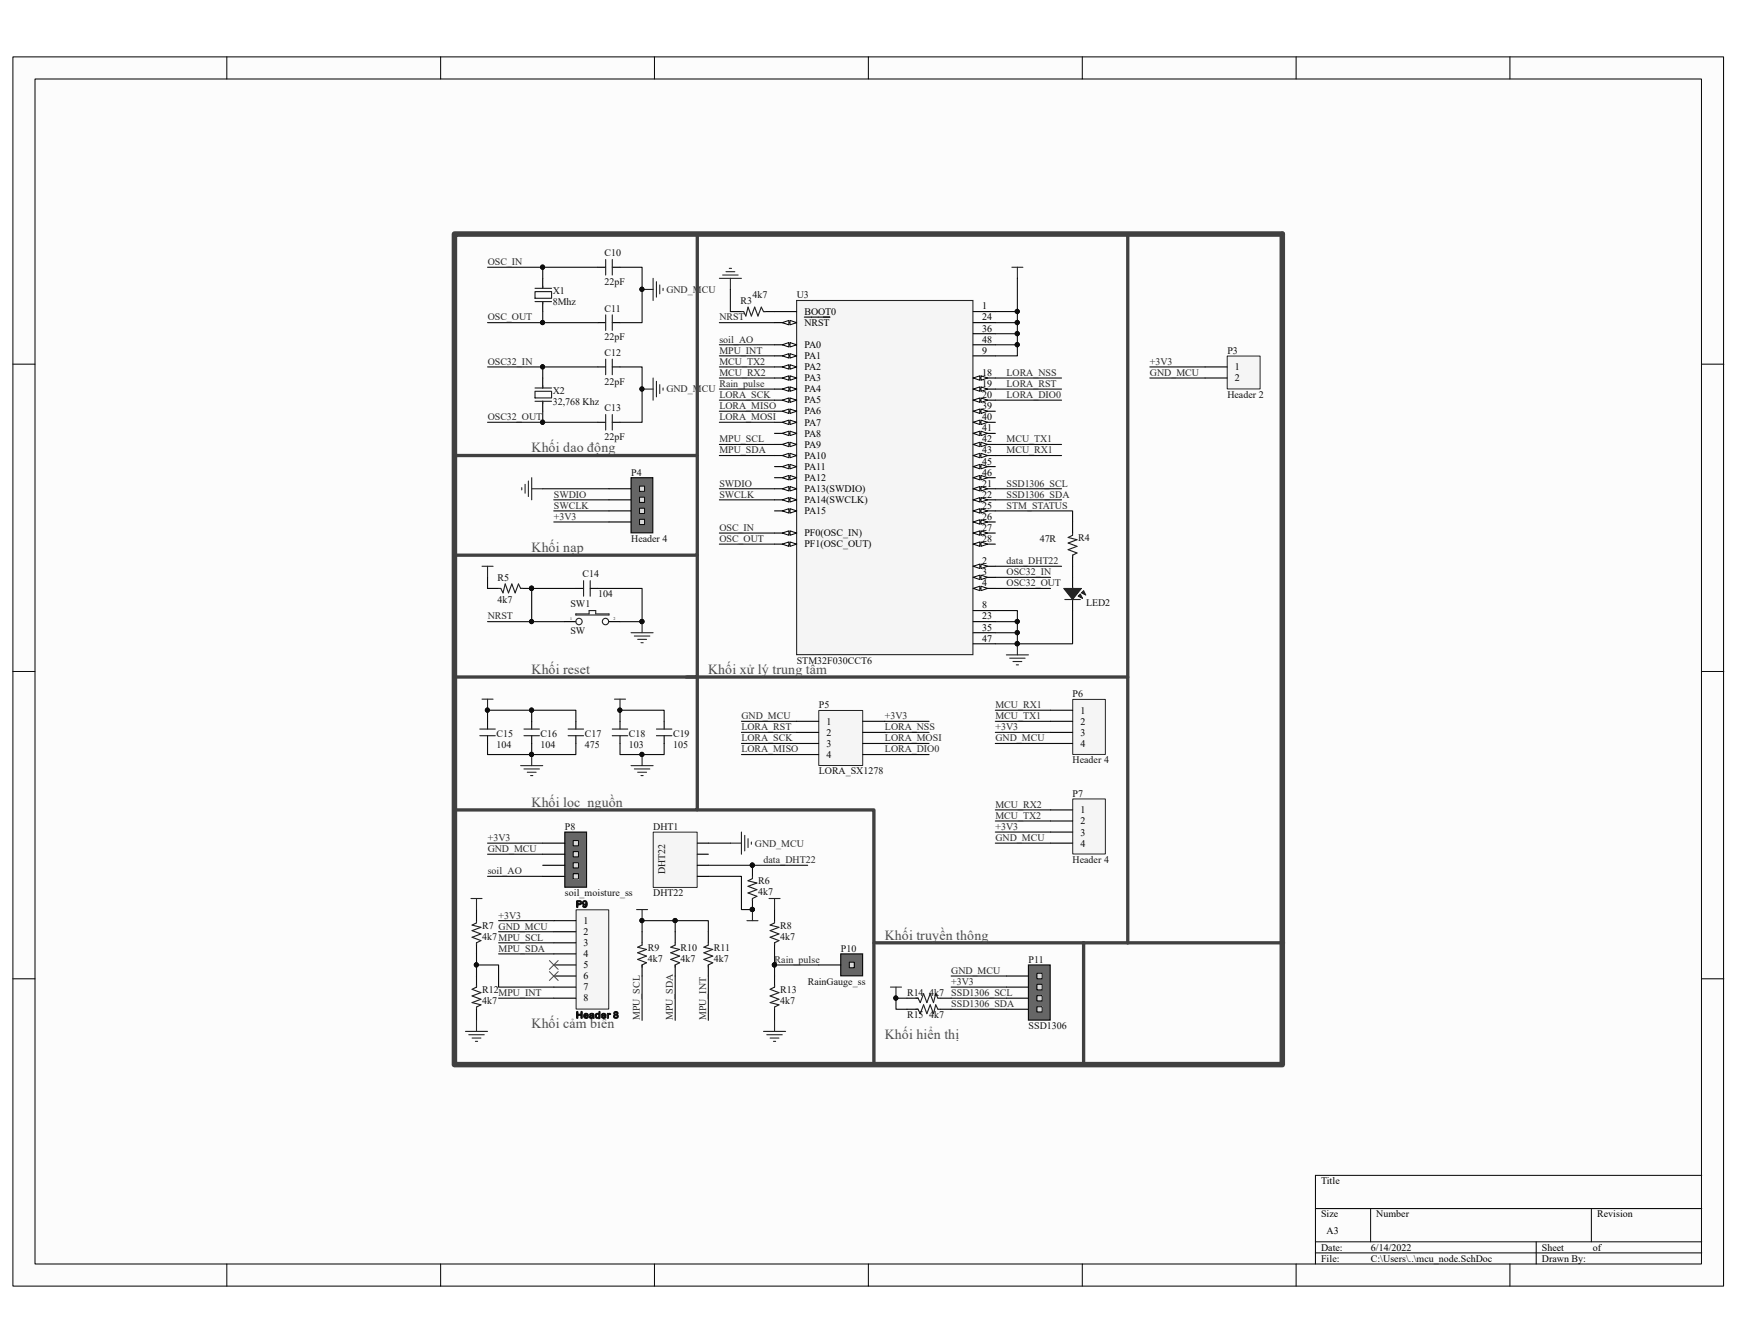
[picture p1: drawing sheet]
<svg xmlns="http://www.w3.org/2000/svg" width="279mm" height="216mm" viewBox="0 0 279 216" stroke-linecap="round" stroke-linejoin="round" font-family="sans-serif">
<defs><g id="words">
<g font-size="2.2" fill="#4c4c4c">
<text x="85.5" y="72.7">Khối dao động</text>
<text x="85.5" y="88.8">Khối nạp</text>
<text x="85.5" y="108.3">Khối reset</text>
<text x="113.9" y="108.3">Khối xử lý trung tâm</text>
<text x="85.5" y="129.7">Khối lọc nguồn</text>
<text x="142.3" y="151.1">Khối truyền thông</text>
<text x="85.5" y="165.3">Khối cảm biến</text>
<text x="142.3" y="167.1">Khối hiển thị</text>
</g>
<g font-size="1.6" fill="#0e0e0e">
<text x="97.3" y="41.2">C10</text>
<text x="88.9" y="47.2">X1</text>
<text x="97.3" y="45.8">22pF</text>
<text x="121" y="48">4k7</text>
<text x="128.2" y="48">U3</text>
<text x="88.9" y="49">8Mhz</text>
<text x="97.3" y="50.1">C11</text>
<text x="119.1" y="48.9">R3</text>
<text x="97.3" y="54.7">22pF</text>
<text x="97.3" y="57.2">C12</text>
<text x="197.4" y="56.9">P3</text>
<text x="88.9" y="63.3">X2</text>
<text x="88.9" y="65.1">32,768 Khz</text>
<text x="97.3" y="61.8">22pF</text>
<text x="197.4" y="64">Header 2</text>
<text x="97.3" y="66.1">C13</text>
<text x="97.3" y="70.7">22pF</text>
<text x="101.5" y="76.5">P4</text>
<text x="101.5" y="87.1">Header 4</text>
<text x="167.2" y="87.1">47R</text>
<text x="173.4" y="87">R4</text>
<text x="80" y="93.3">R5</text>
<text x="93.7" y="92.8">C14</text>
<text x="80" y="96.9">4k7</text>
<text x="91.7" y="97.6">SW1</text>
<text x="91.7" y="101.9">SW</text>
<text x="96.2" y="96">104</text>
<text x="174.7" y="97.5">LED2</text>
<text x="128.2" y="106.7">STM32F030CCT6</text>
<text x="131.7" y="113.8">P5</text>
<text x="172.5" y="112.1">P6</text>
<text x="79.8" y="118.4">C15</text>
<text x="87" y="118.4">C16</text>
<text x="94.1" y="118.4">C17</text>
<text x="101.1" y="118.4">C18</text>
<text x="108.3" y="118.4">C19</text>
<text x="79.8" y="120.2">104</text>
<text x="87" y="120.2">104</text>
<text x="94.1" y="120.2">475</text>
<text x="101.1" y="120.2">103</text>
<text x="108.3" y="120.2">105</text>
<text x="131.7" y="124.5">LORA_SX1278</text>
<text x="172.5" y="122.7">Header 4</text>
<text x="172.5" y="128.1">P7</text>
<text x="90.9" y="133.4">P8</text>
<text x="105.1" y="133.4">DHT1</text>
<text x="107" y="140.5" transform="rotate(-90 107 140.5)">DHT22</text>
<text x="121.9" y="142.2">R6</text>
<text x="121.9" y="143.9">4k7</text>
<text x="172.5" y="138.8">Header 4</text>
<text x="77.6" y="149.3">R7 GND_MCU</text>
<text x="90.9" y="144.1">soil_moisture_ss</text>
<text x="105.1" y="144.1">DHT22</text>
<text x="125.5" y="149.3">R8</text>
<text x="77.6" y="151">4k7MPU_SCL</text>
<text x="104.2" y="152.8">R9</text>
<text x="104.2" y="154.6">4k7</text>
<text x="109.5" y="152.8">R10</text>
<text x="109.5" y="154.6">4k7</text>
<text x="114.8" y="152.8">R11</text>
<text x="114.8" y="154.6">4k7</text>
<text x="125.5" y="151">4k7</text>
<text x="135.3" y="153">P10</text>
<text x="165.5" y="154.8">P11</text>
<text x="77.6" y="159.6">R12</text>
<text x="77.6" y="161.4">4k7</text>
<text x="125.5" y="159.6">R13</text>
<text x="125.5" y="161.4">4k7</text>
<text x="129.9" y="158.3">RainGauge_ss</text>
<text x="145.9" y="160.1">R14</text>
<text x="149.5" y="160.1">4k7</text>
<text x="145.9" y="163.7">R15</text>
<text x="149.5" y="163.7">4k7</text>
<text x="165.5" y="165.5">SSD1306</text>
</g>
<g font-size="1.6" fill="#262626">
<text x="78.5" y="42.6">OSC_IN</text>
<text x="107.2" y="47.1">GND_MCU</text>
<text x="78.5" y="51.5">OSC_OUT</text>
<text x="115.7" y="51.5">NRST</text>
<text x="78.5" y="58.6">OSC32_IN</text>
<text x="115.7" y="55.1">soil_AO</text>
<text x="115.7" y="56.9">MPU_INT</text>
<text x="115.7" y="58.6">MCU_TX2</text>
<text x="185" y="58.6">+3V3</text>
<text x="107.2" y="63.1">GND_MCU</text>
<text x="115.7" y="62.2">Rain_pulse</text>
<text x="115.7" y="64">LORA_SCK</text>
<text x="115.7" y="65.7">LORA_MISO</text>
<text x="115.7" y="60.4">MCU_RX2</text>
<text x="161.9" y="60.4">LORA_NSS</text>
<text x="161.9" y="62.2">LORA_RST</text>
<text x="161.9" y="64">LORA_DIO0</text>
<text x="185" y="60.4">GND_MCU</text>
<text x="78.5" y="67.6">OSC32_OUT</text>
<text x="115.7" y="67.6">LORA_MOSI</text>
<text x="115.7" y="71.1">MPU_SCL</text>
<text x="161.9" y="71.1">MCU_TX1</text>
<text x="115.7" y="72.9">MPU_SDA</text>
<text x="161.9" y="72.9">MCU_RX1</text>
<text x="89.1" y="80">SWDIO</text>
<text x="89.1" y="81.8">SWCLK</text>
<text x="89.1" y="83.6">+3V3</text>
<text x="115.7" y="80">SWCLK</text>
<text x="115.7" y="78.2">SWDIO</text>
<text x="161.9" y="78.2">SSD1306_SCL</text>
<text x="161.9" y="80">SSD1306_SDA</text>
<text x="161.9" y="81.8">STM_STATUS</text>
<text x="115.7" y="85.3">OSC_IN</text>
<text x="115.7" y="87.1">OSC_OUT</text>
<text x="161.9" y="92.5">OSC32_IN</text>
<text x="161.9" y="94.2">OSC32_OUT</text>
<text x="161.9" y="90.7">data_DHT22</text>
<text x="78.5" y="99.6">NRST</text>
<text x="160.1" y="113.8">MCU_RX1</text>
<text x="119.3" y="115.6">GND_MCU</text>
<text x="119.3" y="117.4">LORA_RST</text>
<text x="119.3" y="119.2">LORA_SCK</text>
<text x="142.3" y="119.2">LORA_MOSI</text>
<text x="142.3" y="117.4">LORA_NSS</text>
<text x="142.3" y="115.6">+3V3</text>
<text x="160.1" y="115.6">MCU_TX1</text>
<text x="160.1" y="117.4">+3V3</text>
<text x="160.1" y="119.2">GND_MCU</text>
<text x="119.3" y="120.9">LORA_MISO</text>
<text x="142.3" y="120.9">LORA_DIO0</text>
<text x="160.1" y="129.8">MCU_RX2</text>
<text x="160.1" y="131.6">MCU_TX2</text>
<text x="78.5" y="135.2">+3V3</text>
<text x="78.5" y="137">GND_MCU</text>
<text x="121.4" y="136.1">GND_MCU</text>
<text x="160.1" y="133.4">+3V3</text>
<text x="160.1" y="135.2">GND_MCU</text>
<text x="78.5" y="140.5">soil_AO</text>
<text x="122.8" y="138.8">data_DHT22</text>
<text x="80.2" y="147.7">+3V3</text>
<text x="80.2" y="153">MPU_SDA</text>
<text x="124.6" y="154.8">Rain_pulse</text>
<text x="80.2" y="160.1">MPU_INT</text>
<text x="153" y="156.5">GND_MCU</text>
<text x="153" y="158.3">+3V3</text>
<text x="153" y="160.1">SSD1306_SCL</text>
<text x="153" y="161.9">SSD1306_SDA</text>
<text x="102.9" y="164" transform="rotate(-90 102.9 164)">MPU_SCL</text>
<text x="108.2" y="164" transform="rotate(-90 108.2 164)">MPU_SDA</text>
<text x="113.6" y="164" transform="rotate(-90 113.6 164)">MPU_INT</text>
</g>
<g font-size="1.6">
<text x="129.4" y="50.6">BOOT0</text>
<text x="129.4" y="52.4">NRST</text>
<text x="158" y="49.7">1</text>
<text x="158" y="51.5">24</text>
<text x="158" y="53.3">36</text>
<text x="129.4" y="56">PA0</text>
<text x="129.4" y="57.7">PA1</text>
<text x="129.4" y="59.5">PA2</text>
<text x="158" y="55.1">48</text>
<text x="158" y="56.9">9</text>
<text x="198.6" y="59.5">1</text>
<text x="129.4" y="61.3">PA3</text>
<text x="129.4" y="63.1">PA4</text>
<text x="129.4" y="64.9">PA5</text>
<text x="158" y="60.4">18</text>
<text x="158" y="62.2">19</text>
<text x="158" y="64">20</text>
<text x="158" y="65.7">39</text>
<text x="198.6" y="61.3">2</text>
<text x="129.4" y="66.6">PA6</text>
<text x="129.4" y="68.5">PA7</text>
<text x="129.4" y="70.2">PA8</text>
<text x="158" y="67.6">40</text>
<text x="158" y="69.3">41</text>
<text x="158" y="71.1">42</text>
<text x="129.4" y="72">PA9</text>
<text x="129.4" y="73.8">PA10</text>
<text x="129.4" y="75.6">PA11</text>
<text x="129.4" y="77.3">PA12</text>
<text x="158" y="72.9">43</text>
<text x="158" y="74.7">45</text>
<text x="158" y="76.5">46</text>
<text x="129.4" y="79.1">PA13(SWDIO)</text>
<text x="129.4" y="80.9">PA14(SWCLK)</text>
<text x="129.4" y="82.7">PA15</text>
<text x="158" y="78.2">21</text>
<text x="158" y="80">22</text>
<text x="158" y="81.8">25</text>
<text x="158" y="83.6">26</text>
<text x="129.4" y="86.2">PF0(OSC_IN)</text>
<text x="129.4" y="88">PF1(OSC_OUT)</text>
<text x="158" y="85.3">27</text>
<text x="158" y="87.1">28</text>
<text x="158" y="90.7">2</text>
<text x="158" y="92.5">3</text>
<text x="158" y="94.2">4</text>
<text x="158" y="97.8">8</text>
<text x="158" y="99.6">23</text>
<text x="158" y="101.4">35</text>
<text x="158" y="103.2">47</text>
<text x="132.9" y="116.5">1</text>
<text x="132.9" y="118.3">2</text>
<text x="173.8" y="114.7">1</text>
<text x="173.8" y="116.5">2</text>
<text x="173.8" y="118.3">3</text>
<text x="132.9" y="120.1">3</text>
<text x="132.9" y="121.8">4</text>
<text x="173.8" y="120.1">4</text>
<text x="173.8" y="130.7">1</text>
<text x="173.8" y="132.5">2</text>
<text x="173.8" y="134.3">3</text>
<text x="173.8" y="136.1">4</text>
<text x="93.9" y="148.5">1</text>
<text x="93.9" y="150.3">2</text>
<text x="93.9" y="152.1">3</text>
<text x="93.9" y="153.9">4</text>
<text x="93.9" y="155.7">5</text>
<text x="93.9" y="157.4">6</text>
<text x="93.9" y="159.2">7</text>
<text x="93.9" y="161">8</text>
<text x="212.5" y="190.4">Title</text>
<text x="212.5" y="195.7">Size</text>
<text x="221.4" y="195.7">Number</text>
<text x="256.9" y="195.7">Revision</text>
<text x="212.5" y="201.1">Date:</text>
<text x="212.5" y="202.9">File:</text>
<text x="213.4" y="198.4">A3</text>
<text x="220.5" y="201.1">6/14/2022</text>
<text x="220.5" y="202.9">C:\Users\..\mcu_node.SchDoc</text>
<text x="248" y="201.1">Sheet</text>
<text x="248" y="202.9">Drawn By:</text>
<text x="256.2" y="201.1">of</text>
</g>
<g font-size="1.5" fill="#0e0e0e">
<text x="92.6" y="145.9">P9</text>
<text x="92.6" y="163.7">Header 8</text>
</g>
<g font-size=".6" fill="#0e0e0e">
<text x="91.7" y="99.6">1</text>
<text x="98.7" y="99.6">2</text>
</g>
</g></defs>
<path d="M2.1 9.2h275.1v197.6h-275.1z" fill="#fcfcfc"/>
<path d="M2.1 9.1h275.1v197.7h-275.1z" fill="none" stroke="#000" stroke-width=".16"/>
<path d="M5.7 12.7h268v190.5h-268z" fill="#fcfcfc"/>
<g fill="none" stroke="#000" stroke-width=".16">
<path d="M5.6 12.7h268.1v190.5h-268.1zM36.5 9.1v3.6M70.9 9.1v3.6M105.3 9.1v3.6M139.7 9.1v3.6M174.1 9.1v3.6M208.5 9.1v3.6M242.9 9.1v3.6M2.1 58.5h3.5M273.7 58.5h3.6M2.1 107.9h3.5M273.7 107.9h3.6"/>
<path d="M2.1 157.4h3.5M273.7 157.4h3.6M211.6 194.3h62.1M211.6 199.6h62.1M220.5 194.3v5.3M247.1 199.6v3.6M256 194.3v5.3M273.7 189h-62.1v14.2M36.5 203.2v3.6M70.9 203.2v3.6M105.3 203.2v3.6M139.7 203.2v3.6"/>
<path d="M174.1 203.2v3.6M208.5 203.2v3.6M211.6 201.4h62.1M242.9 203.2v3.6"/>
</g>
<path d="M128.1 48.3h28.4v56.9h-28.4z" fill-rule="evenodd" fill="#f5f5f5" stroke="#262626" stroke-width=".18"/>
<path d="M124.6 50.1h3.5M124.6 51.9h3.5" fill="none" stroke="#000" stroke-width=".18"/>
<path d="M127.1 51.5l1 .4-1 .3z" fill="#fcfcfc"/>
<path d="M127.1 51.5l1 .4-1 .3z" fill="none" stroke="#000" stroke-width=".16"/>
<path d="M125.8 51.9l1.1-.4v.7z" fill="#fcfcfc"/>
<path d="M125.8 51.9l1.1-.4v.7z" fill="none" stroke="#000" stroke-width=".16"/>
<path d="M124.6 55.4h3.5M129.4 51h4.1" fill="none" stroke="#000" stroke-width=".18"/>
<path d="M127.1 55.1l1 .3-1 .4z" fill="#fcfcfc"/>
<path d="M127.1 55.1l1 .3-1 .4z" fill="none" stroke="#000" stroke-width=".16"/>
<path d="M125.8 55.4l1.1-.3v.7z" fill="#fcfcfc"/>
<path d="M125.8 55.4l1.1-.3v.7z" fill="none" stroke="#000" stroke-width=".16"/>
<path d="M124.6 57.2h3.5" fill="none" stroke="#000" stroke-width=".18"/>
<path d="M127.1 56.9l1 .3-1 .4z" fill="#fcfcfc"/>
<path d="M127.1 56.9l1 .3-1 .4z" fill="none" stroke="#000" stroke-width=".16"/>
<path d="M125.8 57.2l1.1-.3v.7z" fill="#fcfcfc"/>
<path d="M125.8 57.2l1.1-.3v.7z" fill="none" stroke="#000" stroke-width=".16"/>
<path d="M124.6 59h3.5" fill="none" stroke="#000" stroke-width=".18"/>
<path d="M127.1 58.6l1 .4-1 .3z" fill="#fcfcfc"/>
<path d="M127.1 58.6l1 .4-1 .3z" fill="none" stroke="#000" stroke-width=".16"/>
<path d="M125.8 59l1.1-.4v.7z" fill="#fcfcfc"/>
<path d="M125.8 59l1.1-.4v.7z" fill="none" stroke="#000" stroke-width=".16"/>
<path d="M124.6 60.8h3.5" fill="none" stroke="#000" stroke-width=".18"/>
<path d="M127.1 60.4l1 .4-1 .3z" fill="#fcfcfc"/>
<path d="M127.1 60.4l1 .4-1 .3z" fill="none" stroke="#000" stroke-width=".16"/>
<path d="M125.8 60.8l1.1-.4v.7z" fill="#fcfcfc"/>
<path d="M125.8 60.8l1.1-.4v.7z" fill="none" stroke="#000" stroke-width=".16"/>
<path d="M124.6 62.6h3.5" fill="none" stroke="#000" stroke-width=".18"/>
<path d="M127.1 62.2l1 .4-1 .3z" fill="#fcfcfc"/>
<path d="M127.1 62.2l1 .4-1 .3z" fill="none" stroke="#000" stroke-width=".16"/>
<path d="M125.8 62.6l1.1-.4v.7z" fill="#fcfcfc"/>
<path d="M125.8 62.6l1.1-.4v.7z" fill="none" stroke="#000" stroke-width=".16"/>
<path d="M124.6 64.3h3.5" fill="none" stroke="#000" stroke-width=".18"/>
<path d="M127.1 64l1 .3-1 .4z" fill="#fcfcfc"/>
<path d="M127.1 64l1 .3-1 .4z" fill="none" stroke="#000" stroke-width=".16"/>
<path d="M125.8 64.3l1.1-.3v.7z" fill="#fcfcfc"/>
<path d="M125.8 64.3l1.1-.3v.7z" fill="none" stroke="#000" stroke-width=".16"/>
<path d="M124.6 66.1h3.5" fill="none" stroke="#000" stroke-width=".18"/>
<path d="M127.1 65.8l1 .3-1 .4z" fill="#fcfcfc"/>
<path d="M127.1 65.8l1 .3-1 .4z" fill="none" stroke="#000" stroke-width=".16"/>
<path d="M125.8 66.1l1.1-.3v.7z" fill="#fcfcfc"/>
<path d="M125.8 66.1l1.1-.3v.7z" fill="none" stroke="#000" stroke-width=".16"/>
<path d="M124.6 67.9h3.5" fill="none" stroke="#000" stroke-width=".18"/>
<path d="M127.1 67.5l1 .4-1 .3z" fill="#fcfcfc"/>
<path d="M127.1 67.5l1 .4-1 .3z" fill="none" stroke="#000" stroke-width=".16"/>
<path d="M125.8 67.9l1.1-.4v.7z" fill="#fcfcfc"/>
<path d="M125.8 67.9l1.1-.4v.7z" fill="none" stroke="#000" stroke-width=".16"/>
<path d="M124.6 69.7h3.5" fill="none" stroke="#000" stroke-width=".18"/>
<path d="M127.1 69.3l1 .4-1 .3z" fill="#fcfcfc"/>
<path d="M127.1 69.3l1 .4-1 .3z" fill="none" stroke="#000" stroke-width=".16"/>
<path d="M125.8 69.7l1.1-.4v.7z" fill="#fcfcfc"/>
<path d="M125.8 69.7l1.1-.4v.7z" fill="none" stroke="#000" stroke-width=".16"/>
<path d="M124.6 71.5h3.5" fill="none" stroke="#000" stroke-width=".18"/>
<path d="M127.1 71.1l1 .4-1 .3z" fill="#fcfcfc"/>
<path d="M127.1 71.1l1 .4-1 .3z" fill="none" stroke="#000" stroke-width=".16"/>
<path d="M125.8 71.5l1.1-.4v.7z" fill="#fcfcfc"/>
<path d="M125.8 71.5l1.1-.4v.7z" fill="none" stroke="#000" stroke-width=".16"/>
<path d="M124.6 73.2h3.5" fill="none" stroke="#000" stroke-width=".18"/>
<path d="M127.1 72.9l1 .3-1 .4z" fill="#fcfcfc"/>
<path d="M127.1 72.9l1 .3-1 .4z" fill="none" stroke="#000" stroke-width=".16"/>
<path d="M125.8 73.2l1.1-.3v.7z" fill="#fcfcfc"/>
<path d="M125.8 73.2l1.1-.3v.7z" fill="none" stroke="#000" stroke-width=".16"/>
<path d="M124.6 75h3.5" fill="none" stroke="#000" stroke-width=".18"/>
<path d="M127.1 74.7l1 .3-1 .4z" fill="#fcfcfc"/>
<path d="M127.1 74.7l1 .3-1 .4z" fill="none" stroke="#000" stroke-width=".16"/>
<path d="M125.8 75l1.1-.3v.7z" fill="#fcfcfc"/>
<path d="M125.8 75l1.1-.3v.7z" fill="none" stroke="#000" stroke-width=".16"/>
<path d="M124.6 76.8h3.5" fill="none" stroke="#000" stroke-width=".18"/>
<path d="M127.1 76.4l1 .4-1 .3z" fill="#fcfcfc"/>
<path d="M127.1 76.4l1 .4-1 .3z" fill="none" stroke="#000" stroke-width=".16"/>
<path d="M125.8 76.8l1.1-.4v.7z" fill="#fcfcfc"/>
<path d="M125.8 76.8l1.1-.4v.7z" fill="none" stroke="#000" stroke-width=".16"/>
<path d="M124.6 78.6h3.5" fill="none" stroke="#000" stroke-width=".18"/>
<path d="M127.1 78.2l1 .4-1 .3z" fill="#fcfcfc"/>
<path d="M127.1 78.2l1 .4-1 .3z" fill="none" stroke="#000" stroke-width=".16"/>
<path d="M125.8 78.6l1.1-.4v.7z" fill="#fcfcfc"/>
<path d="M125.8 78.6l1.1-.4v.7z" fill="none" stroke="#000" stroke-width=".16"/>
<path d="M124.6 80.4h3.5" fill="none" stroke="#000" stroke-width=".18"/>
<path d="M127.1 80l1 .4-1 .3z" fill="#fcfcfc"/>
<path d="M127.1 80l1 .4-1 .3z" fill="none" stroke="#000" stroke-width=".16"/>
<path d="M125.8 80.4l1.1-.4v.7z" fill="#fcfcfc"/>
<path d="M125.8 80.4l1.1-.4v.7z" fill="none" stroke="#000" stroke-width=".16"/>
<path d="M124.6 82.1h3.5" fill="none" stroke="#000" stroke-width=".18"/>
<path d="M127.1 81.8l1 .3-1 .4z" fill="#fcfcfc"/>
<path d="M127.1 81.8l1 .3-1 .4z" fill="none" stroke="#000" stroke-width=".16"/>
<path d="M125.8 82.1l1.1-.3v.7z" fill="#fcfcfc"/>
<path d="M125.8 82.1l1.1-.3v.7z" fill="none" stroke="#000" stroke-width=".16"/>
<path d="M124.6 85.7h3.5" fill="none" stroke="#000" stroke-width=".18"/>
<path d="M127.1 85.3l1 .4-1 .4z" fill="#fcfcfc"/>
<path d="M127.1 85.3l1 .4-1 .4z" fill="none" stroke="#000" stroke-width=".16"/>
<path d="M125.8 85.7l1.1-.4v.8z" fill="#fcfcfc"/>
<path d="M125.8 85.7l1.1-.4v.8z" fill="none" stroke="#000" stroke-width=".16"/>
<path d="M124.6 87.5h3.5" fill="none" stroke="#000" stroke-width=".18"/>
<path d="M127.1 87.1l1 .4-1 .3z" fill="#fcfcfc"/>
<path d="M127.1 87.1l1 .4-1 .3z" fill="none" stroke="#000" stroke-width=".16"/>
<path d="M125.8 87.5l1.1-.4v.7z" fill="#fcfcfc"/>
<path d="M125.8 87.5l1.1-.4v.7z" fill="none" stroke="#000" stroke-width=".16"/>
<path d="M156.5 50.1h3.6M156.5 51.9h3.6M156.5 53.6h3.6M156.5 55.4h3.6M156.5 57.2h3.6M156.5 60.8h3.6" fill="none" stroke="#000" stroke-width=".18"/>
<path d="M156.5 60.8l1.1-.4v.7z" fill="#fcfcfc"/>
<path d="M156.5 60.8l1.1-.4v.7z" fill="none" stroke="#000" stroke-width=".16"/>
<path d="M157.8 60.4l1.1 .4-1.1 .3z" fill="#fcfcfc"/>
<path d="M157.8 60.4l1.1 .4-1.1 .3z" fill="none" stroke="#000" stroke-width=".16"/>
<path d="M156.5 62.6h3.6" fill="none" stroke="#000" stroke-width=".18"/>
<path d="M156.5 62.6l1.1-.4v.7z" fill="#fcfcfc"/>
<path d="M156.5 62.6l1.1-.4v.7z" fill="none" stroke="#000" stroke-width=".16"/>
<path d="M157.8 62.2l1.1 .4-1.1 .3z" fill="#fcfcfc"/>
<path d="M157.8 62.2l1.1 .4-1.1 .3z" fill="none" stroke="#000" stroke-width=".16"/>
<path d="M156.5 64.3h3.6" fill="none" stroke="#000" stroke-width=".18"/>
<path d="M156.5 64.3l1.1-.3v.7z" fill="#fcfcfc"/>
<path d="M156.5 64.3l1.1-.3v.7z" fill="none" stroke="#000" stroke-width=".16"/>
<path d="M157.8 64l1.1 .3-1.1 .4z" fill="#fcfcfc"/>
<path d="M157.8 64l1.1 .3-1.1 .4z" fill="none" stroke="#000" stroke-width=".16"/>
<path d="M156.5 66.1h3.6" fill="none" stroke="#000" stroke-width=".18"/>
<path d="M156.5 66.1l1.1-.3v.7z" fill="#fcfcfc"/>
<path d="M156.5 66.1l1.1-.3v.7z" fill="none" stroke="#000" stroke-width=".16"/>
<path d="M157.8 65.8l1.1 .3-1.1 .4z" fill="#fcfcfc"/>
<path d="M157.8 65.8l1.1 .3-1.1 .4z" fill="none" stroke="#000" stroke-width=".16"/>
<path d="M156.5 67.9h3.6" fill="none" stroke="#000" stroke-width=".18"/>
<path d="M156.5 67.9l1.1-.4v.7z" fill="#fcfcfc"/>
<path d="M156.5 67.9l1.1-.4v.7z" fill="none" stroke="#000" stroke-width=".16"/>
<path d="M157.8 67.5l1.1 .4-1.1 .3z" fill="#fcfcfc"/>
<path d="M157.8 67.5l1.1 .4-1.1 .3z" fill="none" stroke="#000" stroke-width=".16"/>
<path d="M156.5 69.7h3.6" fill="none" stroke="#000" stroke-width=".18"/>
<path d="M156.5 69.7l1.1-.4v.7z" fill="#fcfcfc"/>
<path d="M156.5 69.7l1.1-.4v.7z" fill="none" stroke="#000" stroke-width=".16"/>
<path d="M157.8 69.3l1.1 .4-1.1 .3z" fill="#fcfcfc"/>
<path d="M157.8 69.3l1.1 .4-1.1 .3z" fill="none" stroke="#000" stroke-width=".16"/>
<path d="M156.5 71.5h3.6" fill="none" stroke="#000" stroke-width=".18"/>
<path d="M156.5 71.5l1.1-.4v.7z" fill="#fcfcfc"/>
<path d="M156.5 71.5l1.1-.4v.7z" fill="none" stroke="#000" stroke-width=".16"/>
<path d="M157.8 71.1l1.1 .4-1.1 .3z" fill="#fcfcfc"/>
<path d="M157.8 71.1l1.1 .4-1.1 .3z" fill="none" stroke="#000" stroke-width=".16"/>
<path d="M156.5 73.2h3.6" fill="none" stroke="#000" stroke-width=".18"/>
<path d="M156.5 73.2l1.1-.3v.7z" fill="#fcfcfc"/>
<path d="M156.5 73.2l1.1-.3v.7z" fill="none" stroke="#000" stroke-width=".16"/>
<path d="M157.8 72.9l1.1 .3-1.1 .4z" fill="#fcfcfc"/>
<path d="M157.8 72.9l1.1 .3-1.1 .4z" fill="none" stroke="#000" stroke-width=".16"/>
<path d="M156.5 75h3.6" fill="none" stroke="#000" stroke-width=".18"/>
<path d="M156.5 75l1.1-.3v.7z" fill="#fcfcfc"/>
<path d="M156.5 75l1.1-.3v.7z" fill="none" stroke="#000" stroke-width=".16"/>
<path d="M157.8 74.7l1.1 .3-1.1 .4z" fill="#fcfcfc"/>
<path d="M157.8 74.7l1.1 .3-1.1 .4z" fill="none" stroke="#000" stroke-width=".16"/>
<path d="M156.5 76.8h3.6" fill="none" stroke="#000" stroke-width=".18"/>
<path d="M156.5 76.8l1.1-.4v.7z" fill="#fcfcfc"/>
<path d="M156.5 76.8l1.1-.4v.7z" fill="none" stroke="#000" stroke-width=".16"/>
<path d="M157.8 76.4l1.1 .4-1.1 .3z" fill="#fcfcfc"/>
<path d="M157.8 76.4l1.1 .4-1.1 .3z" fill="none" stroke="#000" stroke-width=".16"/>
<path d="M156.5 78.6h3.6" fill="none" stroke="#000" stroke-width=".18"/>
<path d="M156.5 78.6l1.1-.4v.7z" fill="#fcfcfc"/>
<path d="M156.5 78.6l1.1-.4v.7z" fill="none" stroke="#000" stroke-width=".16"/>
<path d="M157.8 78.2l1.1 .4-1.1 .3z" fill="#fcfcfc"/>
<path d="M157.8 78.2l1.1 .4-1.1 .3z" fill="none" stroke="#000" stroke-width=".16"/>
<path d="M156.5 80.4h3.6" fill="none" stroke="#000" stroke-width=".18"/>
<path d="M156.5 80.4l1.1-.4v.7z" fill="#fcfcfc"/>
<path d="M156.5 80.4l1.1-.4v.7z" fill="none" stroke="#000" stroke-width=".16"/>
<path d="M157.8 80l1.1 .4-1.1 .3z" fill="#fcfcfc"/>
<path d="M157.8 80l1.1 .4-1.1 .3z" fill="none" stroke="#000" stroke-width=".16"/>
<path d="M156.5 82.1h3.6" fill="none" stroke="#000" stroke-width=".18"/>
<path d="M156.5 82.1l1.1-.3v.7z" fill="#fcfcfc"/>
<path d="M156.5 82.1l1.1-.3v.7z" fill="none" stroke="#000" stroke-width=".16"/>
<path d="M157.8 81.8l1.1 .3-1.1 .4z" fill="#fcfcfc"/>
<path d="M157.8 81.8l1.1 .3-1.1 .4z" fill="none" stroke="#000" stroke-width=".16"/>
<path d="M156.5 83.9h3.6" fill="none" stroke="#000" stroke-width=".18"/>
<path d="M156.5 83.9l1.1-.3v.7z" fill="#fcfcfc"/>
<path d="M156.5 83.9l1.1-.3v.7z" fill="none" stroke="#000" stroke-width=".16"/>
<path d="M157.8 83.6l1.1 .3-1.1 .4z" fill="#fcfcfc"/>
<path d="M157.8 83.6l1.1 .3-1.1 .4z" fill="none" stroke="#000" stroke-width=".16"/>
<path d="M156.5 85.7h3.6" fill="none" stroke="#000" stroke-width=".18"/>
<path d="M156.5 85.7l1.1-.4v.8z" fill="#fcfcfc"/>
<path d="M156.5 85.7l1.1-.4v.8z" fill="none" stroke="#000" stroke-width=".16"/>
<path d="M157.8 85.3l1.1 .4-1.1 .4z" fill="#fcfcfc"/>
<path d="M157.8 85.3l1.1 .4-1.1 .4z" fill="none" stroke="#000" stroke-width=".16"/>
<path d="M156.5 87.5h3.6" fill="none" stroke="#000" stroke-width=".18"/>
<path d="M156.5 87.5l1.1-.4v.7z" fill="#fcfcfc"/>
<path d="M156.5 87.5l1.1-.4v.7z" fill="none" stroke="#000" stroke-width=".16"/>
<path d="M157.8 87.1l1.1 .4-1.1 .3z" fill="#fcfcfc"/>
<path d="M157.8 87.1l1.1 .4-1.1 .3z" fill="none" stroke="#000" stroke-width=".16"/>
<path d="M156.5 91h3.6" fill="none" stroke="#000" stroke-width=".18"/>
<path d="M156.5 91l1.1-.3v.7z" fill="#fcfcfc"/>
<path d="M156.5 91l1.1-.3v.7z" fill="none" stroke="#000" stroke-width=".16"/>
<path d="M157.8 90.7l1.1 .3-1.1 .4z" fill="#fcfcfc"/>
<path d="M157.8 90.7l1.1 .3-1.1 .4z" fill="none" stroke="#000" stroke-width=".16"/>
<path d="M156.5 92.8h3.6" fill="none" stroke="#000" stroke-width=".18"/>
<path d="M156.5 92.8l1.1-.3v.7z" fill="#fcfcfc"/>
<path d="M156.5 92.8l1.1-.3v.7z" fill="none" stroke="#000" stroke-width=".16"/>
<path d="M157.8 92.5l1.1 .3-1.1 .4z" fill="#fcfcfc"/>
<path d="M157.8 92.5l1.1 .3-1.1 .4z" fill="none" stroke="#000" stroke-width=".16"/>
<path d="M156.5 94.6h3.6" fill="none" stroke="#000" stroke-width=".18"/>
<path d="M156.5 94.6l1.1-.4v.8z" fill="#fcfcfc"/>
<path d="M156.5 94.6l1.1-.4v.8z" fill="none" stroke="#000" stroke-width=".16"/>
<path d="M157.8 94.2l1.1 .4-1.1 .4z" fill="#fcfcfc"/>
<path d="M157.8 94.2l1.1 .4-1.1 .4z" fill="none" stroke="#000" stroke-width=".16"/>
<path d="M87.3 44.7v1.6M87.3 48.5v1.6M87.3 60.8v1.6M87.3 64.5v1.6M156.5 98.2h3.6M156.5 99.9h3.6M156.5 101.7h3.6M156.5 103.5h3.6" fill="none" stroke="#000" stroke-width=".18"/>
<path d="M86.1 46.9h2.6v1.1h-2.6zM86.1 48.5h2.6M86.1 46.3h2.6M87.3 46v.3M87.3 48.5v.3M86.1 62.9h2.6v1.1h-2.6zM86.1 64.5h2.6M86.1 62.4h2.6M87.3 62v.4M87.3 64.5v.4" fill="none" stroke="#1c1c1c" stroke-width=".18"/>
<path d="M103.3 46.5h1.8M105.1 44.7v3.6M105.6 45.3v2.5M106.1 45.8v1.4M106.7 46.3v.4M103.3 62.6h1.8M105.1 60.8v3.5M105.6 61.3v2.5M106.1 61.8v1.5M106.7 62.4v.3" fill="none" stroke="#262626" stroke-width=".18"/>
<g fill="#0e0e0e" stroke="#0e0e0e" stroke-width=".16">
<circle cx="103.2" cy="46.5" r=".33"/>
<circle cx="103.2" cy="62.5" r=".33"/>
</g>
<path d="M101.5 76.8h3.5v8.9h-3.5z" fill-rule="evenodd" fill="#666" stroke="#000" stroke-width=".18"/>
<path d="M98 78.6h3.5M98 80.4h3.5" fill="none" stroke="#000" stroke-width=".18"/>
<path d="M102.9 78.2h.8v.8h-.8z" fill="#d8d8d8"/>
<path d="M102.9 78.1h.8v.9h-.8z" fill="none" stroke="#000" stroke-width=".16"/>
<path d="M102.9 80h.8v.8h-.8z" fill="#d8d8d8"/>
<path d="M102.9 79.9h.8v.9h-.8z" fill="none" stroke="#000" stroke-width=".16"/>
<path d="M98 82.1h3.5" fill="none" stroke="#000" stroke-width=".18"/>
<path d="M102.9 81.7h.8v.8h-.8z" fill="#d8d8d8"/>
<path d="M102.9 81.7h.8v.8h-.8z" fill="none" stroke="#000" stroke-width=".16"/>
<path d="M102.9 83.5h.8v.8h-.8z" fill="#d8d8d8"/>
<path d="M102.9 83.5h.8v.8h-.8z" fill="none" stroke="#000" stroke-width=".16"/>
<path d="M117.5 50.1h1.8M122.8 50.1h1.8M78.4 94.6h1.8M83.7 94.6h1.8M92.6 94.6h1.3M94.9 94.6h1.3M98 83.9h3.5" fill="none" stroke="#000" stroke-width=".18"/>
<g fill="none" stroke="#262626" stroke-width=".18">
<path d="M115.7 44.7h3.6M116.2 44.2h2.5M116.8 43.7h1.4M117.3 43.1h.4M117.5 44.7v1.8M83.9 78.4v.4M84.5 77.9v1.4M85 77.3v2.5M85.5 76.8v3.6M85.5 78.6h1.8M103.3 99.9v1.8M101.5 101.7h3.6"/>
<path d="M102 102.3h2.5M102.6 102.8h1.4M103.1 103.3h.4"/>
</g>
<g fill="#0e0e0e" stroke="#0e0e0e" stroke-width=".16">
<circle cx="85.5" cy="94.6" r=".33"/>
<circle cx="103.2" cy="99.9" r=".33"/>
</g>
<path d="M119.3 50.1h.3l.4 .7 .3-1.4 .6 1.4 .5-1.4 .5 1.4 .6-1.4 .3 .7h.4M80.2 94.6h.4l.3 .7 .4-1.4 .5 1.4 .5-1.4 .6 1.4 .5-1.4 .3 .7h.4M93.9 93.4v2.4M94.9 93.4v2.4" fill="none" stroke="#1c1c1c" stroke-width=".18"/>
<path d="M105.1 133.8h7v8.9h-7z" fill="#f5f5f5"/>
<path d="M105.1 133.8h7v8.9h-7z" fill="none" stroke="#262626" stroke-width=".16"/>
<path d="M112.2 139.1h1.7M112.2 137.3h1.7M112.2 135.5h1.7M112.2 140.9h1.7" fill="none" stroke="#000" stroke-width=".18"/>
<path d="M165.4 155.1h3.5v8.9h-3.5z" fill-rule="evenodd" fill="#666" stroke="#000" stroke-width=".18"/>
<path d="M161.9 156.9h3.5M161.9 158.7h3.5" fill="none" stroke="#000" stroke-width=".18"/>
<path d="M166.8 156.5h.8v.9h-.8z" fill="#d8d8d8"/>
<path d="M166.8 156.5h.8v.9h-.8z" fill="none" stroke="#000" stroke-width=".16"/>
<path d="M166.8 158.3h.8v.8h-.8z" fill="#d8d8d8"/>
<path d="M166.8 158.2h.8v.9h-.8z" fill="none" stroke="#000" stroke-width=".16"/>
<path d="M161.9 160.5h3.5" fill="none" stroke="#000" stroke-width=".18"/>
<path d="M166.8 160.1h.8v.8h-.8z" fill="#d8d8d8"/>
<path d="M166.8 160.1h.8v.8h-.8z" fill="none" stroke="#000" stroke-width=".16"/>
<path d="M166.8 161.9h.8v.8h-.8z" fill="#d8d8d8"/>
<path d="M166.8 161.8h.8v.9h-.8z" fill="none" stroke="#000" stroke-width=".16"/>
<path d="M145.9 162.2h1.8M145.9 160.5h1.8M151.2 162.2h1.8M151.2 160.5h1.8M161.9 162.2h3.5" fill="none" stroke="#000" stroke-width=".18"/>
<path d="M147.3 162.2h.4l.3 .8 .6-1.5 .5 1.5 .5-1.5 .6 1.5 .3-1.5 .4 .7h.3M147.3 160.5h.4l.3 .7 .6-1.4 .5 1.4 .5-1.4 .6 1.4 .3-1.4 .4 .7h.3" fill="none" stroke="#1c1c1c" stroke-width=".18"/>
<path d="M90.9 133.8h3.5v8.8h-3.5z" fill-rule="evenodd" fill="#666" stroke="#000" stroke-width=".18"/>
<path d="M87.3 135.5h3.6M87.3 137.3h3.6" fill="none" stroke="#000" stroke-width=".18"/>
<path d="M92.2 135.2h.8v.8h-.8z" fill="#d8d8d8"/>
<path d="M92.2 135.1h.8v.9h-.8z" fill="none" stroke="#000" stroke-width=".16"/>
<path d="M92.2 136.9h.8v.9h-.8z" fill="#d8d8d8"/>
<path d="M92.2 136.9h.8v.9h-.8z" fill="none" stroke="#000" stroke-width=".16"/>
<path d="M87.3 139.1h3.6" fill="none" stroke="#000" stroke-width=".18"/>
<path d="M92.2 138.7h.8v.8h-.8z" fill="#d8d8d8"/>
<path d="M92.2 138.7h.8v.8h-.8z" fill="none" stroke="#000" stroke-width=".16"/>
<path d="M92.2 140.5h.8v.8h-.8z" fill="#d8d8d8"/>
<path d="M92.2 140.5h.8v.8h-.8z" fill="none" stroke="#000" stroke-width=".16"/>
<g fill="none" stroke="#000" stroke-width=".18">
<path d="M78.4 116v1.2M78.4 118.3v1.2M85.5 116v1.2M85.5 118.3v1.2M92.6 116v1.2M92.6 118.3v1.2M99.7 116v1.2M99.7 118.3v1.2M106.8 116v1.2M106.8 118.3v1.2M121 139.1v1.8M87.3 140.9h3.6"/>
<path d="M121 144.4v1.8"/>
</g>
<g fill="none" stroke="#262626" stroke-width=".18">
<path d="M77.5 112.4h1.8M78.4 112.4v1.8M98.8 112.4h1.8M99.7 112.4v1.8M161.9 105.3h3.5M162.4 105.8h2.5M162.9 106.3h1.5M163.5 106.9h.3M163.7 103.5v1.8M83.7 123.1h3.6M84.3 123.6h2.5M84.8 124.1h1.4"/>
<path d="M85.3 124.7h.4M85.5 121.3v1.8M101.5 123.1h3.6M102 123.6h2.5M102.6 124.1h1.4M103.1 124.7h.4M103.3 121.3v1.8M117.5 135.5h1.8M119.3 133.8v3.5M119.8 134.3v2.5M120.3 134.8v1.5M120.9 135.4v.3"/>
<path d="M120.1 148h1.8M121 146.2v1.8M143.2 158.7h1.8M144.1 158.7v1.8"/>
</g>
<g fill="#0e0e0e" stroke="#0e0e0e" stroke-width=".16">
<circle cx="144.1" cy="160.4" r=".33"/>
<circle cx="121" cy="146.2" r=".33"/>
<circle cx="121" cy="139.1" r=".33"/>
<circle cx="78.4" cy="114.2" r=".33"/>
<circle cx="85.5" cy="121.3" r=".33"/>
<circle cx="163.6" cy="103.5" r=".33"/>
<circle cx="103.2" cy="121.3" r=".33"/>
<circle cx="99.7" cy="114.2" r=".33"/>
</g>
<path d="M77.2 118.3h2.5M77.2 117.2h2.5M84.3 118.3h2.5M84.3 117.2h2.5M91.4 118.3h2.5M91.4 117.2h2.5M98.5 118.3h2.5M98.5 117.2h2.5M105.6 118.3h2.5M105.6 117.2h2.5M121 140.9v.3l-.7 .4 1.4 .4-1.4 .5 1.4 .5-1.4 .6 1.4 .5-.7 .3v.4" fill="none" stroke="#1c1c1c" stroke-width=".18"/>
<path d="M112.2 37.6v35.6h-39.1M112.2 73.2v16.1h-39.1M112.2 89.3v19.5h-39.1M112.2 108.8v21.4h-39.1" fill="none" stroke="#404040" stroke-width=".53"/>
<path d="M206.3 37.6h-133.2v133.5h133.2v-19.5" fill="none" stroke="#404040" stroke-width=".89"/>
<path d="M135.2 153.3h3.6v3.6h-3.6z" fill-rule="evenodd" fill="#666" stroke="#000" stroke-width=".18"/>
<path d="M131.7 155.1h3.5" fill="none" stroke="#000" stroke-width=".18"/>
<path d="M136.7 154.7h.7v.9h-.7z" fill="#d8d8d8"/>
<path d="M136.6 154.7h.8v.9h-.8z" fill="none" stroke="#000" stroke-width=".16"/>
<circle cx="124.6" cy="155.1" r=".33" fill="#0e0e0e" stroke="#0e0e0e" stroke-width=".16"/>
<path d="M181.4 37.6v71.2M110.4 108.8h71v42.8M112.2 130.2h28.4v40.9M140.6 151.6h65.7M174.3 151.6v19.5" fill="none" stroke="#404040" stroke-width=".53"/>
<path d="M90.9 99.9h1.7M98 99.9h1.7M172.5 83.9v1.8M172.5 89.3v1.7" fill="none" stroke="#000" stroke-width=".18"/>
<g fill="none" stroke="#262626" stroke-width=".18">
<path d="M162.8 43h1.7M163.7 43v1.7M77.5 91h1.8M78.4 91v1.8M92.6 98.7h2.2v-.5h1v.5h2.2v.2h-5.4z"/>
<circle cx="93.1" cy="99.9" r=".51"/>
<circle cx="97.4" cy="99.9" r=".51"/>
</g>
<path d="M206.3 37.6v114" fill="none" stroke="#404040" stroke-width=".89"/>
<path d="M172.5 85.7v.4l-.7 .3 1.4 .4-1.4 .5 1.4 .5-1.4 .6 1.4 .5-.7 .4v.3" fill="none" stroke="#1c1c1c" stroke-width=".18"/>
<path d="M92.7 146.3h5.2v15.9h-5.2z" fill="#f5f5f5"/>
<path d="M92.7 146.3h5.2v15.9h-5.2z" fill="none" stroke="#262626" stroke-width=".16"/>
<g fill="none" stroke="#000" stroke-width=".18">
<path d="M96.2 43h1.2M96.2 51.9h1.2M96.2 59h1.2M98.5 43h1.2M98.5 51.9h1.2M98.5 59h1.2M96.2 67.9h1.2M98.5 67.9h1.2M76.6 146.2v1.8M76.6 151.6v1.7M76.6 156.9v1.8M89.1 148h3.5"/>
<path d="M89.1 149.8h3.5M89.1 151.6h3.5M89.1 153.3h3.5M89.1 155.1h3.5M89.1 156.9h3.5M89.1 158.7h3.5M103.3 149.8v1.8M103.3 155.1v1.8M108.6 149.8v1.8M108.6 155.1v1.8M113.9 149.8v1.8M113.9 155.1v1.8"/>
<path d="M124.6 146.2v1.8M124.6 151.6v1.7M124.6 156.9v1.8M76.6 162.2v1.8M89.1 160.5h3.5M124.6 162.2v1.8"/>
</g>
<g fill="none" stroke="#1c1c1c" stroke-width=".18">
<path d="M97.4 41.7v2.5M97.4 50.6v2.5M97.4 57.7v2.5M98.5 41.7v2.5M98.5 50.6v2.5M98.5 57.7v2.5M97.4 66.6v2.5M98.5 66.6v2.5M76.6 148v.4l-.7 .3 1.5 .4-1.5 .5 1.5 .5-1.5 .6 1.5 .5-.8 .4v.3M76.6 158.3v.4l-.7 .3 1.5 .6-1.5 .5 1.5 .5-1.5 .6 1.5 .3-.8 .4v.3M103.3 151.6v.3l-.7 .4 1.4 .3-1.4 .6 1.4 .5-1.4 .5 1.4 .6-.7 .3v.4M108.6 151.6v.3l-.7 .4 1.4 .3-1.4 .6 1.4 .5-1.4 .5 1.4 .6-.7 .3v.4"/>
<path d="M113.9 151.6v.3l-.7 .4 1.4 .3-1.4 .6 1.4 .5-1.4 .5 1.4 .6-.7 .3v.4M124.6 148v.4l-.7 .3 1.4 .4-1.4 .5 1.4 .5-1.4 .6 1.4 .5-.7 .4v.3M124.6 158.3v.4l-.7 .3 1.4 .6-1.4 .5 1.4 .5-1.4 .6 1.4 .3-.7 .4v.3"/>
</g>
<g fill="none" stroke="#262626" stroke-width=".18">
<path d="M75.8 144.4h1.7M76.6 144.4v1.8M102.4 146.2h1.8M103.3 146.2v1.8M123.7 144.4h1.8M124.6 144.4v1.8M74.9 165.8h3.5M75.4 166.3h2.5M75.9 166.9h1.5M76.5 167.4h.3M76.6 164v1.8M122.8 165.8h3.6"/>
<path d="M123.3 166.3h2.5M123.9 166.9h1.4M124.4 167.4h.4M124.6 164v1.8"/>
</g>
<path d="M88.4 154.4l1.4 1.4M88.4 156.2l1.4 1.4M89.8 154.4l-1.4 1.4M89.8 156.2l-1.4 1.4" fill="none" stroke="#4c4c4c" stroke-width=".16"/>
<circle cx="103.2" cy="148" r=".33" fill="#0e0e0e" stroke="#0e0e0e" stroke-width=".16"/>
<path d="M172.6 112.5h5.2v8.8h-5.2z" fill="#f5f5f5"/>
<path d="M172.6 112.4h5.2v8.9h-5.2z" fill="none" stroke="#262626" stroke-width=".16"/>
<path d="M169 114.2h3.5M169 116h3.5M169 117.7h3.5M169 119.5h3.5" fill="none" stroke="#000" stroke-width=".18"/>
<path d="M172.6 128.5h5.2v8.8h-5.2z" fill="#f5f5f5"/>
<path d="M172.6 128.4h5.2v8.9h-5.2z" fill="none" stroke="#262626" stroke-width=".16"/>
<path d="M169 130.2h3.5M169 132h3.5M169 133.8h3.5M169 135.5h3.5" fill="none" stroke="#000" stroke-width=".18"/>
<g fill="none" stroke="#0e0e0e" stroke-width=".18">
<path d="M78.4 59h17.8M78.4 51.9h17.8M78.4 43h17.8M87.3 43v1.7M87.3 50.1v1.8M87.3 59v1.8M99.7 43h3.6v8.9h-3.6M99.7 59h3.6v8.9h-3.6M115.7 51.9h8.9M115.7 55.4h8.9M115.7 57.2h8.9M115.7 59h8.9"/>
<path d="M117.5 46.5v3.6M160.1 50.1h3.6v5.3h-3.6M160.1 51.9h3.6M160.1 53.6h3.6M163.7 55.4v1.8h-3.6M163.7 44.7v5.4M78.4 67.9h17.8M87.3 66.1v1.8M87.3 78.6h10.7M115.7 78.6h8.9M115.7 62.6h8.9M115.7 64.3h8.9"/>
<path d="M115.7 66.1h8.9M115.7 67.9h8.9M115.7 60.8h8.9M115.7 71.5h8.9M115.7 73.2h8.9M160.1 78.6h10.7M160.1 62.6h10.7M160.1 64.3h10.7M160.1 60.8h10.7M160.1 71.5h10.7M160.1 73.2h10.7M78.4 92.8v1.8"/>
<path d="M85.5 99.9h5.4M89.1 80.4h8.9M89.1 82.1h8.9M89.1 83.9h8.9M92.6 94.6h-7.1v5.3h-7.1M96.2 94.6h7.1v5.3h-3.6M115.7 80.4h8.9M115.7 85.7h8.9M115.7 87.5h8.9M160.1 98.2h3.6v1.7M160.1 82.1h12.4v1.8M160.1 99.9h3.6v3.6h-3.6"/>
<path d="M160.1 80.4h10.7M160.1 94.6h8.9M160.1 92.8h8.9M160.1 91h10.7M172.5 98.2v5.3h-8.8M172.5 91v1.8M78.4 116v-1.8h7.1v1.8M78.4 119.5v1.8h7.1M85.5 114.2h7.1v1.8M85.5 119.5v1.8h7.1v-1.8M99.7 119.5v1.8h7.1v-1.8M99.7 116v-1.8h7.1v1.8"/>
<path d="M160.1 101.7h3.6M160.1 114.2h8.9M160.1 116h8.9M160.1 117.7h8.9M160.1 119.5h8.9M78.4 135.5h8.9M78.4 137.3h8.9M113.9 139.1h16M113.9 135.5h3.6M160.1 135.5h8.9M160.1 130.2h8.9M160.1 132h8.9"/>
<path d="M160.1 133.8h8.9M76.6 156.9v-1.8h3.6v3.6h8.9M76.6 153.3v1.8M78.4 140.9h8.9M80.2 148h8.9M80.2 149.8h8.9M80.2 151.6h8.9M80.2 153.3h8.9M103.3 149.8v-1.8h5.3v1.8M103.3 156.9v7.1M108.6 148h5.3v1.8M108.6 156.9v7.1"/>
<path d="M113.9 140.9h5.4v5.3h1.7M113.9 156.9v7.1M124.6 153.3v3.6M124.6 155.1h7.1M153 156.9h8.9M153 158.7h8.9M80.2 160.5h8.9M145.9 160.5h-1.8v1.7h1.8M153 162.2h8.9M153 160.5h8.9"/>
</g>
<g fill="#0e0e0e" stroke="#0e0e0e" stroke-width=".16">
<circle cx="87.3" cy="51.9" r=".33"/>
<circle cx="87.3" cy="42.9" r=".33"/>
<circle cx="103.2" cy="46.5" r=".33"/>
<circle cx="87.3" cy="67.9" r=".33"/>
<circle cx="87.3" cy="59" r=".33"/>
<circle cx="103.2" cy="62.5" r=".33"/>
<circle cx="85.5" cy="94.6" r=".33"/>
<circle cx="103.2" cy="99.9" r=".33"/>
<circle cx="85.5" cy="99.9" r=".33"/>
<circle cx="144.1" cy="160.4" r=".33"/>
<circle cx="121" cy="146.2" r=".33"/>
<circle cx="121" cy="139.1" r=".33"/>
<circle cx="163.6" cy="53.6" r=".33"/>
<circle cx="163.6" cy="51.9" r=".33"/>
<circle cx="163.6" cy="50.1" r=".33"/>
<circle cx="78.4" cy="114.2" r=".33"/>
<circle cx="85.5" cy="114.2" r=".33"/>
<circle cx="85.5" cy="121.3" r=".33"/>
<circle cx="163.6" cy="101.7" r=".33"/>
<circle cx="163.6" cy="99.9" r=".33"/>
<circle cx="163.6" cy="55.4" r=".33"/>
<circle cx="103.2" cy="121.3" r=".33"/>
<circle cx="99.7" cy="114.2" r=".33"/>
<circle cx="124.6" cy="155.1" r=".33"/>
<circle cx="163.6" cy="103.5" r=".33"/>
<circle cx="76.6" cy="155.1" r=".33"/>
<circle cx="108.6" cy="148" r=".34"/>
<circle cx="103.2" cy="148" r=".33"/>
</g>
<path d="M197.4 57.3h5.3v5.2h-5.3z" fill="#f5f5f5"/>
<path d="M197.4 57.2h5.3v5.3h-5.3z" fill="none" stroke="#262626" stroke-width=".16"/>
<path d="M193.8 59h3.6M193.8 60.8h3.6" fill="none" stroke="#000" stroke-width=".18"/>
<path d="M185 59h8.8M185 60.8h8.8" fill="none" stroke="#0e0e0e" stroke-width=".18"/>
<path d="M174.3 95l.4 .7-.8-.4z" fill="#1c1c1c"/>
<path d="M174.3 95l.4 .7-.8-.4z" fill="none" stroke="#1c1c1c" stroke-width=".16"/>
<path d="M173.8 95.5l.3 .7-.7-.4z" fill="#1c1c1c"/>
<path d="M173.8 95.5l.3 .7-.7-.4z" fill="none" stroke="#1c1c1c" stroke-width=".16"/>
<path d="M171.1 94.6h2.8l-1.4 1.8z" fill="#1c1c1c"/>
<path d="M171.1 94.6h2.8l-1.4 1.8z" fill="none" stroke="#1c1c1c" stroke-width=".16"/>
<path d="M171.3 96.4h2.5M172.5 94.4v.6M172.5 96.2v.4" fill="none" stroke="#1c1c1c" stroke-width=".18"/>
<path d="M172.5 92.8v1.8M172.5 96.4v1.8" fill="none" stroke="#000" stroke-width=".18"/>
<path d="M131.7 114.3h7.1v8.8h-7.1z" fill="#f5f5f5"/>
<path d="M131.7 114.2h7.1v8.9h-7.1z" fill="none" stroke="#262626" stroke-width=".16"/>
<path d="M128.1 116h3.6M128.1 117.7h3.6M128.1 119.5h3.6M138.8 116h3.5M138.8 117.7h3.5M138.8 119.5h3.5M128.1 121.3h3.6M138.8 121.3h3.5" fill="none" stroke="#000" stroke-width=".18"/>
<path d="M119.3 116h8.8M119.3 117.7h8.8M119.3 119.5h8.8M142.3 116h7.1M142.3 117.7h7.1M142.3 119.5h7.1M119.3 121.3h8.8M142.3 121.3h7.1" fill="none" stroke="#0e0e0e" stroke-width=".18"/>
<use href="#words"/>
</svg>
